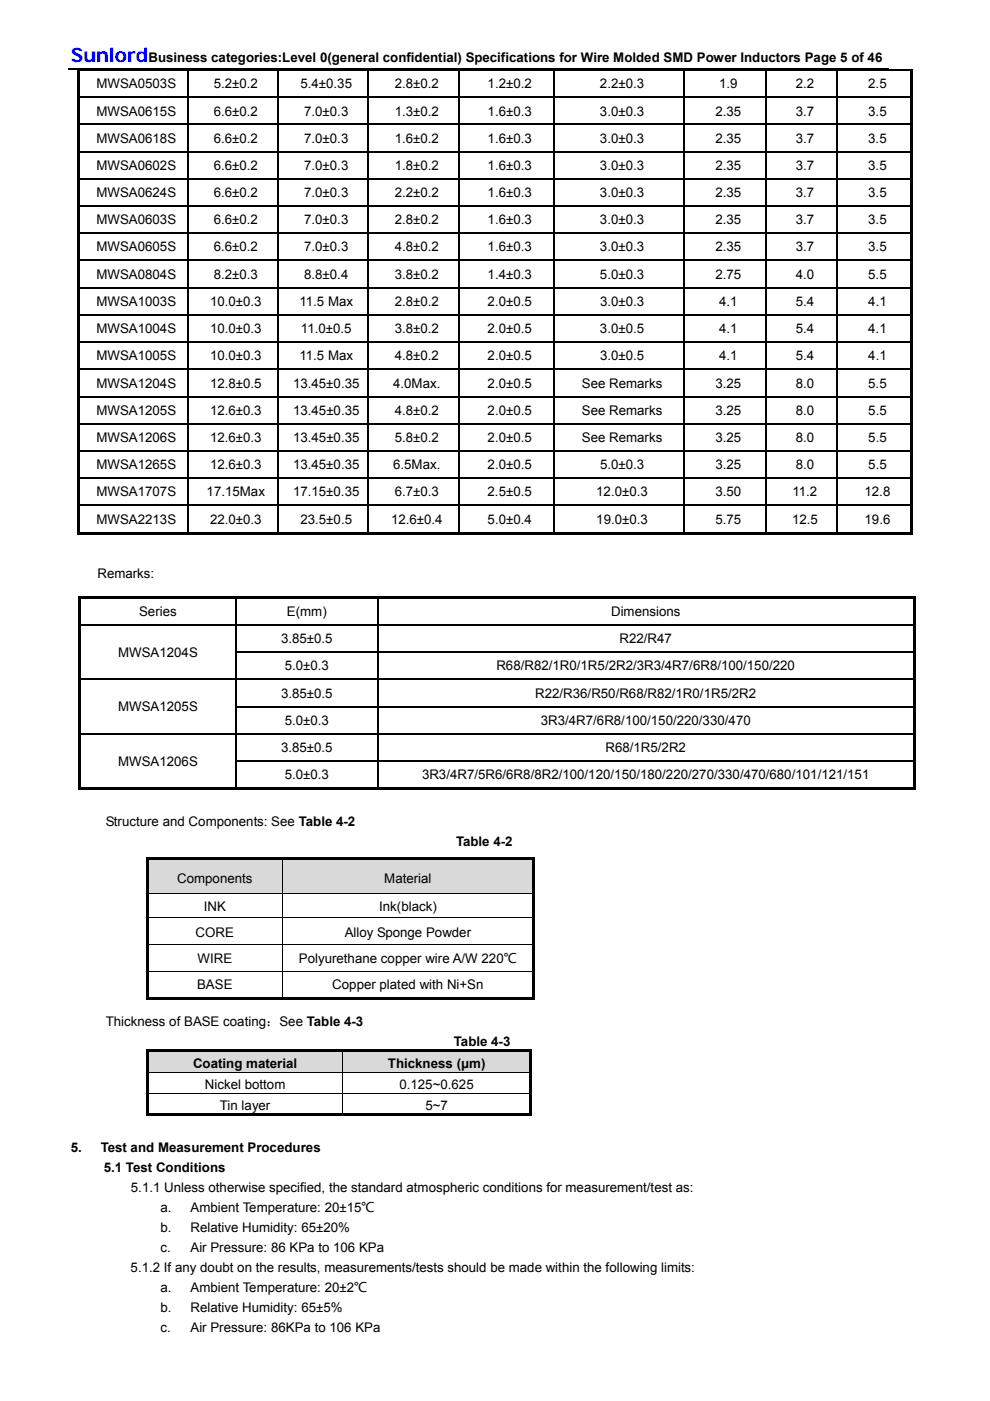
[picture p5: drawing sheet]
<svg xmlns="http://www.w3.org/2000/svg" width="210mm" height="297mm" viewBox="0 0 210 297" stroke-linecap="round" stroke-linejoin="round" font-family="sans-serif">
<defs><g id="words">
<text font-size="4.2" fill="#00f" x="15" y="13.3">Sunlord</text>
<g font-size="2.8">
<text x="31.5" y="13.3">Business categories:Level 0(general confidential) Specifications for Wire Molded SMD Power Inductors Page 5 of 46</text>
<text x="20.5" y="18.7">MWSA0503S</text>
<text x="45.3" y="18.7">5.2±0.2</text>
<text x="63.7" y="18.7">5.4±0.35</text>
<text x="83.7" y="18.7">2.8±0.2</text>
<text x="103.4" y="18.7">1.2±0.2</text>
<text x="127.3" y="18.7">2.2±0.3</text>
<text x="152.5" y="18.7">1.9</text>
<text x="168.8" y="18.7">2.2</text>
<text x="184.2" y="18.7">2.5</text>
<text x="20.5" y="24.5">MWSA0615S</text>
<text x="45.3" y="24.5">6.6±0.2</text>
<text x="64.5" y="24.5">7.0±0.3</text>
<text x="83.7" y="24.5">1.3±0.2</text>
<text x="103.4" y="24.5">1.6±0.3</text>
<text x="127.3" y="24.5">3.0±0.3</text>
<text x="151.7" y="24.5">2.35</text>
<text x="168.8" y="24.5">3.7</text>
<text x="184.2" y="24.5">3.5</text>
<text x="20.5" y="30.2">MWSA0618S</text>
<text x="45.3" y="30.2">6.6±0.2</text>
<text x="64.5" y="30.2">7.0±0.3</text>
<text x="83.7" y="30.2">1.6±0.2</text>
<text x="103.4" y="30.2">1.6±0.3</text>
<text x="127.3" y="30.2">3.0±0.3</text>
<text x="151.7" y="30.2">2.35</text>
<text x="168.8" y="30.2">3.7</text>
<text x="184.2" y="30.2">3.5</text>
<text x="20.5" y="36">MWSA0602S</text>
<text x="20.5" y="41.8">MWSA0624S</text>
<text x="45.3" y="36">6.6±0.2</text>
<text x="45.3" y="41.8">6.6±0.2</text>
<text x="64.5" y="36">7.0±0.3</text>
<text x="64.5" y="41.8">7.0±0.3</text>
<text x="83.7" y="36">1.8±0.2</text>
<text x="83.7" y="41.8">2.2±0.2</text>
<text x="103.4" y="36">1.6±0.3</text>
<text x="103.4" y="41.8">1.6±0.3</text>
<text x="127.3" y="36">3.0±0.3</text>
<text x="127.3" y="41.8">3.0±0.3</text>
<text x="151.7" y="36">2.35</text>
<text x="151.7" y="41.8">2.35</text>
<text x="168.8" y="36">3.7</text>
<text x="168.8" y="41.8">3.7</text>
<text x="184.2" y="36">3.5</text>
<text x="184.2" y="41.8">3.5</text>
<text x="20.5" y="47.6">MWSA0603S</text>
<text x="45.3" y="47.6">6.6±0.2</text>
<text x="64.5" y="47.6">7.0±0.3</text>
<text x="83.7" y="47.6">2.8±0.2</text>
<text x="103.4" y="47.6">1.6±0.3</text>
<text x="127.3" y="47.6">3.0±0.3</text>
<text x="151.7" y="47.6">2.35</text>
<text x="168.8" y="47.6">3.7</text>
<text x="184.2" y="47.6">3.5</text>
<text x="20.5" y="53.3">MWSA0605S</text>
<text x="45.3" y="53.3">6.6±0.2</text>
<text x="64.5" y="53.3">7.0±0.3</text>
<text x="83.7" y="53.3">4.8±0.2</text>
<text x="103.4" y="53.3">1.6±0.3</text>
<text x="127.3" y="53.3">3.0±0.3</text>
<text x="151.7" y="53.3">2.35</text>
<text x="168.8" y="53.3">3.7</text>
<text x="184.2" y="53.3">3.5</text>
<text x="20.5" y="59.1">MWSA0804S</text>
<text x="45.3" y="59.1">8.2±0.3</text>
<text x="64.5" y="59.1">8.8±0.4</text>
<text x="83.7" y="59.1">3.8±0.2</text>
<text x="103.4" y="59.1">1.4±0.3</text>
<text x="127.3" y="59.1">5.0±0.3</text>
<text x="151.7" y="59.1">2.75</text>
<text x="168.8" y="59.1">4.0</text>
<text x="184.2" y="59.1">5.5</text>
<text x="20.5" y="64.9">MWSA1003S</text>
<text x="44.6" y="64.9">10.0±0.3</text>
<text x="63.5" y="64.9">11.5 Max</text>
<text x="83.7" y="64.9">2.8±0.2</text>
<text x="103.4" y="64.9">2.0±0.5</text>
<text x="127.3" y="64.9">3.0±0.3</text>
<text x="152.5" y="64.9">4.1</text>
<text x="168.8" y="64.9">5.4</text>
<text x="184.2" y="64.9">4.1</text>
<text x="20.5" y="70.6">MWSA1004S</text>
<text x="44.6" y="70.6">10.0±0.3</text>
<text x="63.8" y="70.6">11.0±0.5</text>
<text x="83.7" y="70.6">3.8±0.2</text>
<text x="103.4" y="70.6">2.0±0.5</text>
<text x="127.3" y="70.6">3.0±0.5</text>
<text x="152.5" y="70.6">4.1</text>
<text x="168.8" y="70.6">5.4</text>
<text x="184.2" y="70.6">4.1</text>
<text x="20.5" y="76.4">MWSA1005S</text>
<text x="44.6" y="76.4">10.0±0.3</text>
<text x="63.5" y="76.4">11.5 Max</text>
<text x="83.7" y="76.4">4.8±0.2</text>
<text x="103.4" y="76.4">2.0±0.5</text>
<text x="127.3" y="76.4">3.0±0.5</text>
<text x="152.5" y="76.4">4.1</text>
<text x="168.8" y="76.4">5.4</text>
<text x="184.2" y="76.4">4.1</text>
<text x="20.5" y="82.2">MWSA1204S</text>
<text x="44.6" y="82.2">12.8±0.5</text>
<text x="62.2" y="82.2">13.45±0.35</text>
<text x="83.4" y="82.2">4.0Max.</text>
<text x="103.4" y="82.2">2.0±0.5</text>
<text x="123.4" y="82.2">See Remarks</text>
<text x="151.7" y="82.2">3.25</text>
<text x="168.8" y="82.2">8.0</text>
<text x="184.2" y="82.2">5.5</text>
<text x="20.5" y="87.9">MWSA1205S</text>
<text x="44.6" y="87.9">12.6±0.3</text>
<text x="62.2" y="87.9">13.45±0.35</text>
<text x="83.7" y="87.9">4.8±0.2</text>
<text x="103.4" y="87.9">2.0±0.5</text>
<text x="123.4" y="87.9">See Remarks</text>
<text x="151.7" y="87.9">3.25</text>
<text x="168.8" y="87.9">8.0</text>
<text x="184.2" y="87.9">5.5</text>
<text x="20.5" y="93.7">MWSA1206S</text>
<text x="44.6" y="93.7">12.6±0.3</text>
<text x="62.2" y="93.7">13.45±0.35</text>
<text x="83.7" y="93.7">5.8±0.2</text>
<text x="103.4" y="93.7">2.0±0.5</text>
<text x="123.4" y="93.7">See Remarks</text>
<text x="151.7" y="93.7">3.25</text>
<text x="168.8" y="93.7">8.0</text>
<text x="184.2" y="93.7">5.5</text>
<text x="20.5" y="99.5">MWSA1265S</text>
<text x="44.6" y="99.5">12.6±0.3</text>
<text x="62.2" y="99.5">13.45±0.35</text>
<text x="83.4" y="99.5">6.5Max.</text>
<text x="103.4" y="99.5">2.0±0.5</text>
<text x="127.3" y="99.5">5.0±0.3</text>
<text x="151.7" y="99.5">3.25</text>
<text x="168.8" y="99.5">8.0</text>
<text x="184.2" y="99.5">5.5</text>
<text x="20.5" y="105.2">MWSA1707S</text>
<text x="43.8" y="105.2">17.15Max</text>
<text x="62.2" y="105.2">17.15±0.35</text>
<text x="83.7" y="105.2">6.7±0.3</text>
<text x="103.4" y="105.2">2.5±0.5</text>
<text x="126.5" y="105.2">12.0±0.3</text>
<text x="151.7" y="105.2">3.50</text>
<text x="168.1" y="105.2">11.2</text>
<text x="183.4" y="105.2">12.8</text>
<text x="20.5" y="111">MWSA2213S</text>
<text x="44.6" y="111">22.0±0.3</text>
<text x="63.7" y="111">23.5±0.5</text>
<text x="82.9" y="111">12.6±0.4</text>
<text x="103.4" y="111">5.0±0.4</text>
<text x="126.5" y="111">19.0±0.3</text>
<text x="151.7" y="111">5.75</text>
<text x="168" y="111">12.5</text>
<text x="183.4" y="111">19.6</text>
<text x="20.7" y="122.5">Remarks:</text>
<text x="29.5" y="130.6">Series</text>
<text x="60.9" y="130.6">E(mm)</text>
<text x="129.6" y="130.6">Dimensions</text>
<text x="59.6" y="136.4">3.85±0.5</text>
<text x="131.4" y="136.4">R22/R47</text>
<text x="25" y="139.2">MWSA1204S</text>
<text x="60.4" y="142.1">5.0±0.3</text>
<text x="105.3" y="142.1">R68/R82/1R0/1R5/2R2/3R3/4R7/6R8/100/150/220</text>
<text x="59.6" y="147.9">3.85±0.5</text>
<text x="113.5" y="147.9">R22/R36/R50/R68/R82/1R0/1R5/2R2</text>
<text x="25" y="150.8">MWSA1205S</text>
<text x="60.4" y="153.6">5.0±0.3</text>
<text x="114.7" y="153.6">3R3/4R7/6R8/100/150/220/330/470</text>
<text x="59.6" y="159.4">3.85±0.5</text>
<text x="128.4" y="159.4">R68/1R5/2R2</text>
<text x="25" y="162.3">MWSA1206S</text>
<text x="60.4" y="165.2">5.0±0.3</text>
<text x="89.5" y="165.2">3R3/4R7/5R6/6R8/8R2/100/120/150/180/220/270/330/470/680/101/121/151</text>
<text x="22.4" y="175.1">Structure and Components: See Table 4-2</text>
<text x="96.7" y="179.4">Table 4-2</text>
<text x="37.6" y="187.1">Components</text>
<text x="81.5" y="187.1">Material</text>
<text x="43.2" y="193.2">INK</text>
<text x="80.4" y="193.2">Ink(black)</text>
<text x="41.5" y="198.6">CORE</text>
<text x="73.1" y="198.6">Alloy Sponge Powder</text>
<text x="41.8" y="209.7">BASE</text>
<text x="41.9" y="204.1">WIRE</text>
<text x="63.4" y="204.2">Polyurethane copper wire A/W 220℃</text>
<text x="70.5" y="209.7">Copper plated with Ni+Sn</text>
<text x="22.4" y="217.4">Thickness of BASE coating：See Table 4-3</text>
<text x="96.3" y="221.8">Table 4-3</text>
<text x="40.9" y="226.4">Coating material</text>
<text x="82.3" y="226.4">Thickness (μm)</text>
<text x="43.5" y="230.8">Nickel bottom</text>
<text x="84.7" y="230.8">0.125~0.625</text>
<text x="46.7" y="235.3">Tin layer</text>
<text x="90.2" y="235.3">5~7</text>
<text x="15" y="244.3">5.</text>
<text x="21.4" y="244.3">Test and Measurement Procedures</text>
<text x="22" y="248.5">5.1 Test Conditions</text>
<text x="27.8" y="252.7">5.1.1 Unless otherwise specified, the standard atmospheric conditions for measurement/test as:</text>
<text x="34.1" y="257">a.</text>
<text x="40.4" y="257">Ambient Temperature: 20±15℃</text>
<text x="34.1" y="261.2">b.</text>
<text x="40.4" y="261.2">Relative Humidity: 65±20%</text>
<text x="27.7" y="269.7">5.1.2 If any doubt on the results, measurements/tests should be made within the following limits:</text>
<text x="34.1" y="265.4">c.</text>
<text x="40.4" y="265.4">Air Pressure: 86 KPa to 106 KPa</text>
<text x="34.1" y="273.9">a.</text>
<text x="40.4" y="273.9">Ambient Temperature: 20±2℃</text>
<text x="34.1" y="278.1">b.</text>
<text x="40.4" y="278.1">Relative Humidity: 65±5%</text>
<text x="34.1" y="282.4">c.</text>
<text x="40.4" y="282.4">Air Pressure: 86KPa to 106 KPa</text>
</g>
</g></defs>
<g fill="none" stroke="#000" stroke-width=".25">
<path d="M14.5 14.6h174M17 14.9h22.6M39.8 15v5.5M39.9 14.9h18.9M58.9 15v5.5M59.1 14.9h18.9M78.1 15v5.5M78.3 14.9h18.9M97.3 15v5.5M97.5 14.9h19.9M117.5 15v5.5M117.6 14.9h27.3"/>
<path d="M145 15v5.5M145.2 14.9h17.2M162.5 15v5.5M162.7 14.9h14.7M177.5 15v5.5M177.7 14.9h15.3M17 20.6h22.6M17 26.4h22.6M17 32.2h22.6M17 37.9h22.6M39.8 20.8v5.5M39.8 26.5v5.5"/>
<path d="M39.8 32.3v5.5M39.8 38.1v5.5M39.9 20.6h18.9M39.9 26.4h18.9M39.9 32.2h18.9M39.9 37.9h18.9M58.9 20.8v5.5M58.9 26.5v5.5M58.9 32.3v5.5M58.9 38.1v5.5M59.1 20.6h18.9M59.1 26.4h18.9"/>
<path d="M59.1 32.2h18.9M59.1 37.9h18.9M78.1 20.8v5.5M78.1 26.5v5.5M78.1 32.3v5.5M78.1 38.1v5.5M78.3 20.6h18.9M78.3 26.4h18.9M78.3 32.2h18.9M78.3 37.9h18.9M97.3 20.8v5.5M97.3 26.5v5.5"/>
<path d="M97.3 32.3v5.5M97.3 38.1v5.5M97.5 20.6h19.9M97.5 26.4h19.9M97.5 32.2h19.9M97.5 37.9h19.9M117.5 20.8v5.5M117.5 26.5v5.5M117.5 32.3v5.5M117.5 38.1v5.5M117.6 20.6h27.3M117.6 26.4h27.3"/>
<path d="M117.6 32.2h27.3M117.6 37.9h27.3M145 20.8v5.5M145 26.5v5.5M145 32.3v5.5M145 38.1v5.5M145.2 20.6h17.2M145.2 26.4h17.2M145.2 32.2h17.2M145.2 37.9h17.2M162.5 20.8v5.5M162.5 26.5v5.5"/>
<path d="M162.5 32.3v5.5M162.5 38.1v5.5M162.7 20.6h14.7M162.7 26.4h14.7M162.7 32.2h14.7M162.7 37.9h14.7M177.5 20.8v5.5M177.5 26.5v5.5M177.5 32.3v5.5M177.5 38.1v5.5M177.7 20.6h15.3M177.7 26.4h15.3"/>
<path d="M177.7 32.2h15.3M177.7 37.9h15.3M17 43.7h22.6M17 49.5h22.6M17 55.2h22.6M39.8 43.8v5.5M39.8 49.6v5.5M39.8 55.4v5.5M39.9 43.7h18.9M39.9 49.5h18.9M39.9 55.2h18.9M58.9 43.8v5.5"/>
<path d="M58.9 49.6v5.5M58.9 55.4v5.5M59.1 43.7h18.9M59.1 49.5h18.9M59.1 55.2h18.9M78.1 43.8v5.5M78.1 49.6v5.5M78.1 55.4v5.5M78.3 43.7h18.9M78.3 49.5h18.9M78.3 55.2h18.9M97.3 43.8v5.5"/>
<path d="M97.3 49.6v5.5M97.3 55.4v5.5M97.5 43.7h19.9M97.5 49.5h19.9M97.5 55.2h19.9M117.5 43.8v5.5M117.5 49.6v5.5M117.5 55.4v5.5M117.6 43.7h27.3M117.6 49.5h27.3M117.6 55.2h27.3M145 43.8v5.5"/>
<path d="M145 49.6v5.5M145 55.4v5.5M145.2 43.7h17.2M145.2 49.5h17.2M145.2 55.2h17.2M162.5 43.8v5.5M162.5 49.6v5.5M162.5 55.4v5.5M162.7 43.7h14.7M162.7 49.5h14.7M162.7 55.2h14.7M177.5 43.8v5.5"/>
<path d="M177.5 49.6v5.5M177.5 55.4v5.5M177.7 43.7h15.3M177.7 49.5h15.3M177.7 55.2h15.3M17 61h22.6M17 66.8h22.6M17 72.5h22.6M17 78.3h22.6M39.8 61.2v5.4M39.8 66.9v5.5M39.8 72.7v5.5"/>
<path d="M39.8 78.4v5.5M39.9 61h18.9M39.9 66.8h18.9M39.9 72.5h18.9M39.9 78.3h18.9M58.9 61.2v5.4M58.9 66.9v5.5M58.9 72.7v5.5M58.9 78.4v5.5M59.1 61h18.9M59.1 66.8h18.9M59.1 72.5h18.9"/>
<path d="M59.1 78.3h18.9M78.1 61.2v5.4M78.1 66.9v5.5M78.1 72.7v5.5M78.1 78.4v5.5M78.3 61h18.9M78.3 66.8h18.9M78.3 72.5h18.9M78.3 78.3h18.9M97.3 61.2v5.4M97.3 66.9v5.5M97.3 72.7v5.5"/>
<path d="M97.3 78.4v5.5M97.5 61h19.9M97.5 66.8h19.9M97.5 72.5h19.9M97.5 78.3h19.9M117.5 61.2v5.4M117.5 66.9v5.5M117.5 72.7v5.5M117.5 78.4v5.5M117.6 61h27.3M117.6 66.8h27.3M117.6 72.5h27.3"/>
<path d="M117.6 78.3h27.3M145 61.2v5.4M145 66.9v5.5M145 72.7v5.5M145 78.4v5.5M145.2 61h17.2M145.2 66.8h17.2M145.2 72.5h17.2M145.2 78.3h17.2M162.5 61.2v5.4M162.5 66.9v5.5M162.5 72.7v5.5"/>
<path d="M162.5 78.4v5.5M162.7 61h14.7M162.7 66.8h14.7M162.7 72.5h14.7M162.7 78.3h14.7M177.5 61.2v5.4M177.5 66.9v5.5M177.5 72.7v5.5M177.5 78.4v5.5M177.7 61h15.3M177.7 66.8h15.3M177.7 72.5h15.3"/>
<path d="M177.7 78.3h15.3M17 84.1h22.6M17 89.8h22.6M17 95.6h22.6M39.8 84.2v5.5M39.8 90v5.5M39.8 95.8v5.4M39.9 84.1h18.9M39.9 89.8h18.9M39.9 95.6h18.9M58.9 84.2v5.5M58.9 90v5.5"/>
<path d="M58.9 95.8v5.4M59.1 84.1h18.9M59.1 89.8h18.9M59.1 95.6h18.9M78.1 84.2v5.5M78.1 90v5.5M78.1 95.8v5.4M78.3 84.1h18.9M78.3 89.8h18.9M78.3 95.6h18.9M97.3 84.2v5.5M97.3 90v5.5"/>
<path d="M97.3 95.8v5.4M97.5 84.1h19.9M97.5 89.8h19.9M97.5 95.6h19.9M117.5 84.2v5.5M117.5 90v5.5M117.5 95.8v5.4M117.6 84.1h27.3M117.6 89.8h27.3M117.6 95.6h27.3M145 84.2v5.5M145 90v5.5"/>
<path d="M145 95.8v5.4M145.2 84.1h17.2M145.2 89.8h17.2M145.2 95.6h17.2M162.5 84.2v5.5M162.5 90v5.5M162.5 95.8v5.4M162.7 84.1h14.7M162.7 89.8h14.7M162.7 95.6h14.7M177.5 84.2v5.5M177.5 90v5.5"/>
<path d="M177.5 95.8v5.4M177.7 84.1h15.3M177.7 89.8h15.3M177.7 95.6h15.3M17 101.4h22.6M17 107.1h22.6M39.8 101.5v5.5M39.8 107.3v5.5M39.9 101.4h18.9M39.9 107.1h18.9M58.9 101.5v5.5M58.9 107.3v5.5"/>
<path d="M59.1 101.4h18.9M59.1 107.1h18.9M78.1 101.5v5.5M78.1 107.3v5.5M78.3 101.4h18.9M78.3 107.1h18.9M97.3 101.5v5.5M97.3 107.3v5.5M97.5 101.4h19.9M97.5 107.1h19.9M117.5 101.5v5.5M117.5 107.3v5.5"/>
<path d="M117.6 101.4h27.3M117.6 107.1h27.3M145 101.5v5.5M145 107.3v5.5M145.2 101.4h17.2M145.2 107.1h17.2M162.5 101.5v5.5M162.5 107.3v5.5M162.7 101.4h14.7M162.7 107.1h14.7M177.5 101.5v5.5M177.5 107.3v5.5"/>
<path d="M177.7 101.4h15.3M177.7 107.1h15.3"/>
</g>
<g fill="#000">
<path d="M16.4 14.7h.6v.3h-.6zM39.6 14.7h.3v.3h-.3zM58.8 14.7h.3v.3h-.3zM78 14.7h.3v.3h-.3zM97.2 14.7h.3v.3h-.3zM117.4 14.7h.2v.3h-.2zM144.9 14.7h.3v.3h-.3zM162.4 14.7h.3v.3h-.3zM177.4 14.7h.3v.3h-.3zM193 14.7h.5v.3h-.5zM16.4 15h.6v5.5h-.6zM16.4 20.5h.6v.3h-.6z"/>
<path d="M16.4 20.8h.6v5.5h-.6zM16.4 26.3h.6v.2h-.6zM16.4 26.5h.6v5.5h-.6zM16.4 32h.6v.3h-.6zM16.4 32.3h.6v5.5h-.6zM16.4 37.8h.6v.3h-.6zM39.6 20.5h.3v.3h-.3zM39.6 26.3h.3v.2h-.3zM39.6 32h.3v.3h-.3zM39.6 37.8h.3v.3h-.3zM58.8 20.5h.3v.3h-.3zM58.8 26.3h.3v.2h-.3z"/>
<path d="M58.8 32h.3v.3h-.3zM58.8 37.8h.3v.3h-.3zM78 20.5h.3v.3h-.3zM78 26.3h.3v.2h-.3zM78 32h.3v.3h-.3zM78 37.8h.3v.3h-.3zM97.2 20.5h.3v.3h-.3zM97.2 26.3h.3v.2h-.3zM97.2 32h.3v.3h-.3zM97.2 37.8h.3v.3h-.3zM117.4 20.5h.2v.3h-.2zM117.4 26.3h.2v.2h-.2z"/>
<path d="M117.4 32h.2v.3h-.2zM117.4 37.8h.2v.3h-.2zM144.9 20.5h.3v.3h-.3zM144.9 26.3h.3v.2h-.3zM144.9 32h.3v.3h-.3zM144.9 37.8h.3v.3h-.3zM162.4 20.5h.3v.3h-.3zM162.4 26.3h.3v.2h-.3zM162.4 32h.3v.3h-.3zM162.4 37.8h.3v.3h-.3zM177.4 20.5h.3v.3h-.3zM177.4 26.3h.3v.2h-.3z"/>
<path d="M177.4 32h.3v.3h-.3zM177.4 37.8h.3v.3h-.3zM193 15h.5v5.5h-.5zM193 20.5h.5v.3h-.5zM193 20.8h.5v5.5h-.5zM193 26.3h.5v.2h-.5zM193 26.5h.5v5.5h-.5zM193 32h.5v.3h-.5zM193 32.3h.5v5.5h-.5zM193 37.8h.5v.3h-.5zM16.4 38.1h.6v5.5h-.6zM16.4 43.6h.6v.2h-.6z"/>
<path d="M16.4 43.8h.6v5.5h-.6zM16.4 49.3h.6v.3h-.6zM16.4 49.6h.6v5.5h-.6zM16.4 55.1h.6v.3h-.6zM39.6 43.6h.3v.2h-.3zM39.6 49.3h.3v.3h-.3zM39.6 55.1h.3v.3h-.3zM58.8 43.6h.3v.2h-.3zM58.8 49.3h.3v.3h-.3zM58.8 55.1h.3v.3h-.3zM78 43.6h.3v.2h-.3zM78 49.3h.3v.3h-.3z"/>
<path d="M78 55.1h.3v.3h-.3zM97.2 43.6h.3v.2h-.3zM97.2 49.3h.3v.3h-.3zM97.2 55.1h.3v.3h-.3zM117.4 43.6h.2v.2h-.2zM117.4 49.3h.2v.3h-.2zM117.4 55.1h.2v.3h-.2zM144.9 43.6h.3v.2h-.3zM144.9 49.3h.3v.3h-.3zM144.9 55.1h.3v.3h-.3zM162.4 43.6h.3v.2h-.3zM162.4 49.3h.3v.3h-.3z"/>
<path d="M162.4 55.1h.3v.3h-.3zM177.4 43.6h.3v.2h-.3zM177.4 49.3h.3v.3h-.3zM177.4 55.1h.3v.3h-.3zM193 38.1h.5v5.5h-.5zM193 43.6h.5v.2h-.5zM193 43.8h.5v5.5h-.5zM193 49.3h.5v.3h-.5zM193 49.6h.5v5.5h-.5zM193 55.1h.5v.3h-.5zM16.4 55.4h.6v5.5h-.6zM16.4 60.9h.6v.3h-.6z"/>
<path d="M16.4 61.2h.6v5.4h-.6zM16.4 66.6h.6v.3h-.6zM16.4 66.9h.6v5.5h-.6zM16.4 72.4h.6v.3h-.6zM16.4 72.7h.6v5.5h-.6zM16.4 78.2h.6v.2h-.6zM39.6 60.9h.3v.3h-.3zM39.6 66.6h.3v.3h-.3zM39.6 72.4h.3v.3h-.3zM39.6 78.2h.3v.2h-.3zM58.8 60.9h.3v.3h-.3zM58.8 66.6h.3v.3h-.3z"/>
<path d="M58.8 72.4h.3v.3h-.3zM58.8 78.2h.3v.2h-.3zM78 60.9h.3v.3h-.3zM78 66.6h.3v.3h-.3zM78 72.4h.3v.3h-.3zM78 78.2h.3v.2h-.3zM97.2 60.9h.3v.3h-.3zM97.2 66.6h.3v.3h-.3zM97.2 72.4h.3v.3h-.3zM97.2 78.2h.3v.2h-.3zM117.4 60.9h.2v.3h-.2zM117.4 66.6h.2v.3h-.2z"/>
<path d="M117.4 72.4h.2v.3h-.2zM117.4 78.2h.2v.2h-.2zM144.9 60.9h.3v.3h-.3zM144.9 66.6h.3v.3h-.3zM144.9 72.4h.3v.3h-.3zM144.9 78.2h.3v.2h-.3zM162.4 60.9h.3v.3h-.3zM162.4 66.6h.3v.3h-.3zM162.4 72.4h.3v.3h-.3zM162.4 78.2h.3v.2h-.3zM177.4 60.9h.3v.3h-.3zM177.4 66.6h.3v.3h-.3z"/>
<path d="M177.4 72.4h.3v.3h-.3zM177.4 78.2h.3v.2h-.3zM193 55.4h.5v5.5h-.5zM193 60.9h.5v.3h-.5zM193 61.2h.5v5.4h-.5zM193 66.6h.5v.3h-.5zM193 66.9h.5v5.5h-.5zM193 72.4h.5v.3h-.5zM193 72.7h.5v5.5h-.5zM193 78.2h.5v.2h-.5zM16.4 78.4h.6v5.5h-.6zM16.4 83.9h.6v.3h-.6z"/>
<path d="M16.4 84.2h.6v5.5h-.6zM16.4 89.7h.6v.3h-.6zM16.4 90h.6v5.5h-.6zM16.4 95.5h.6v.3h-.6zM39.6 83.9h.3v.3h-.3zM39.6 89.7h.3v.3h-.3zM39.6 95.5h.3v.3h-.3zM58.8 83.9h.3v.3h-.3zM58.8 89.7h.3v.3h-.3zM58.8 95.5h.3v.3h-.3zM78 83.9h.3v.3h-.3zM78 89.7h.3v.3h-.3z"/>
<path d="M78 95.5h.3v.3h-.3zM97.2 83.9h.3v.3h-.3zM97.2 89.7h.3v.3h-.3zM97.2 95.5h.3v.3h-.3zM117.4 83.9h.2v.3h-.2zM117.4 89.7h.2v.3h-.2zM117.4 95.5h.2v.3h-.2zM144.9 83.9h.3v.3h-.3zM144.9 89.7h.3v.3h-.3zM144.9 95.5h.3v.3h-.3zM162.4 83.9h.3v.3h-.3zM162.4 89.7h.3v.3h-.3z"/>
<path d="M162.4 95.5h.3v.3h-.3zM177.4 83.9h.3v.3h-.3zM177.4 89.7h.3v.3h-.3zM177.4 95.5h.3v.3h-.3zM193 78.4h.5v5.5h-.5zM193 83.9h.5v.3h-.5zM193 84.2h.5v5.5h-.5zM193 89.7h.5v.3h-.5zM193 90h.5v5.5h-.5zM193 95.5h.5v.3h-.5zM16.4 95.8h.6v5.4h-.6zM16.4 101.2h.6v.3h-.6z"/>
<path d="M16.4 101.5h.6v5.5h-.6zM16.4 107h.6v.3h-.6zM16.4 107.3h.6v6h-.6zM16.4 112.8h23.2v.5h-23.2zM39.6 101.2h.3v.3h-.3zM39.6 107h.3v.3h-.3zM39.6 112.8h19.2v.5h-19.2zM58.8 101.2h.3v.3h-.3zM58.8 107h.3v.3h-.3zM58.8 112.8h19.2v.5h-19.2zM78 101.2h.3v.3h-.3zM78 107h.3v.3h-.3z"/>
<path d="M78 112.8h19.2v.5h-19.2zM97.2 101.2h.3v.3h-.3zM97.2 107h.3v.3h-.3zM97.2 112.8h20.2v.5h-20.2zM117.4 101.2h.2v.3h-.2zM117.4 107h.2v.3h-.2zM117.4 112.8h27.5v.5h-27.5zM144.9 101.2h.3v.3h-.3zM144.9 107h.3v.3h-.3zM144.9 112.8h17.5v.5h-17.5zM162.4 101.2h.3v.3h-.3zM162.4 107h.3v.3h-.3z"/>
<path d="M162.4 112.8h15v.5h-15zM177.4 101.2h.3v.3h-.3zM177.4 107h.3v.3h-.3zM177.4 112.8h15.6v.5h-15.6zM193 95.8h.5v5.4h-.5zM193 101.2h.5v.3h-.5zM193 101.5h.5v5.5h-.5zM193 107h.5v.3h-.5zM193 107.3h.5v6h-.5zM193 112.8h.5v.5h-.5z"/>
</g>
<g fill="#d9d9d9">
<path d="M31.6 223.1h41v4.2h-41z"/>
<path d="M33.2 223.1h37.6v4.2h-37.6z"/>
<path d="M72.8 223.1h39.5v4.2h-39.5z"/>
<path d="M74.6 223.1h36v4.2h-36z"/>
</g>
<g fill="#000">
<path d="M16.7 126.3h.5v.6h-.5zM16.7 126.3h63.8v.6h-63.8zM16.7 126.9h.5v5.5h-.5zM16.7 132.4h.5v.2h-.5zM16.7 132.6h.5v5.5h-.5zM16.7 138.1h.5v.3h-.5zM50 132.4h.2v.2h-.2zM50 138.1h.2v.3h-.2zM80 132.4h.2v.2h-.2zM80 138.1h.2v.3h-.2zM80.5 126.3h113.1v.6h-113.1zM193.6 126.3h.5v.6h-.5z"/>
<path d="M193.6 126.9h.5v5.5h-.5zM193.6 132.4h.5v.2h-.5zM193.6 132.6h.5v5.5h-.5zM193.6 138.1h.5v.3h-.5zM16.7 138.4h.5v5.5h-.5zM16.7 143.9h.5v.3h-.5zM16.7 144.2h.5v5.5h-.5zM16.7 149.7h.5v.2h-.5zM16.7 149.9h.5v5.5h-.5zM16.7 155.4h.5v.3h-.5zM50 143.9h.2v.3h-.2zM50 149.7h.2v.2h-.2z"/>
<path d="M50 155.4h.2v.3h-.2zM80 143.9h.2v.3h-.2zM80 149.7h.2v.2h-.2zM80 155.4h.2v.3h-.2zM193.6 138.4h.5v5.5h-.5zM193.6 143.9h.5v.3h-.5zM193.6 144.2h.5v5.5h-.5zM193.6 149.7h.5v.2h-.5zM193.6 149.9h.5v5.5h-.5zM193.6 155.4h.5v.3h-.5zM16.7 155.7h.5v5.5h-.5zM16.7 161.2h.5v.3h-.5z"/>
<path d="M16.7 161.5h.5v6h-.5zM16.7 167h33.3v.5h-33.3zM50 161.2h.2v.3h-.2zM50 167h30v.5h-30zM80 161.2h.2v.3h-.2zM80 167h.5v.5h-.5zM80.5 167h113.1v.5h-113.1zM193.6 155.7h.5v5.5h-.5zM193.6 161.2h.5v.3h-.5zM193.6 161.5h.5v6h-.5zM193.6 167h.5v.5h-.5zM31 222.5h.6v.6h-.6z"/>
<path d="M31 222.5h81.8v.6h-81.8zM31 223.1h.6v4.2h-.6zM31 227.5h.6v4.2h-.6zM31 231.9h.6v4.7h-.6zM31 236.1h41.6v.5h-41.6zM72.6 236.1h39.7v.5h-39.7zM112.3 222.5h.5v.6h-.5zM112.3 223.1h.5v4.2h-.5zM112.3 227.5h.5v4.2h-.5zM112.3 231.9h.5v4.7h-.5zM112.3 236.1h.5v.5h-.5z"/>
</g>
<path d="M31 227.4h81.8M31 231.8h81.8M72.7 223.1v4.2M72.7 227.5v4.2M72.7 231.9v4.2" fill="none" stroke="#000" stroke-width=".21"/>
<g fill="none" stroke="#000" stroke-width=".25">
<path d="M17.2 132.5h32.8M50.1 126.9v5.5M50.1 132.6v5.5M50.1 138.4v5.5M50.2 132.5h29.8M50.2 138.3h29.8M80.1 126.9v5.5M80.1 132.6v5.5M80.1 138.4v5.5M80.2 132.5h113.4M80.2 138.3h113.4M17.2 144h32.8"/>
<path d="M17.2 155.6h32.8M50.1 144.2v5.5M50.1 149.9v5.5M50.1 155.7v5.5M50.2 144h29.8M50.2 149.8h29.8M50.2 155.6h29.8M80.1 144.2v5.5M80.1 149.9v5.5M80.1 155.7v5.5M80.2 144h113.4M80.2 149.8h113.4"/>
<path d="M80.2 155.6h113.4M50.1 161.5v5.5M50.2 161.3h29.8M80.1 161.5v5.5M80.2 161.3h113.4"/>
</g>
<g fill="#d9d9d9">
<path d="M31.5 182.4h28.3v6.9h-28.3z"/>
<path d="M33.2 183.7h24.8v4.3h-24.8z"/>
<path d="M59.9 182.4h53v6.9h-53z"/>
<path d="M61.8 183.7h49.5v4.3h-49.5z"/>
</g>
<g fill="#000">
<path d="M31 181.8h.5v.6h-.5zM31 181.8h82.5v.6h-82.5zM31 182.4h.5v6.9h-.5zM31 189.4h.5v5h-.5zM112.9 181.8h.6v.6h-.6zM112.9 182.4h.6v6.9h-.6zM112.9 189.4h.6v5h-.6zM31 194.5h.5v5.8h-.5zM31 200.4h.5v5.5h-.5zM31 206h.5v6h-.5zM31 211.5h28.8v.5h-28.8zM59.8 211.5h53.1v.5h-53.1z"/>
<path d="M112.9 194.5h.6v5.8h-.6zM112.9 200.4h.6v5.5h-.6zM112.9 206h.6v6h-.6zM112.9 211.5h.6v.5h-.6z"/>
</g>
<path d="M31 189.4h82.5M31 194.4h82.5M59.9 182.4v6.9M59.9 189.4v5M59.9 194.5v5.8M31 200.3h82.5M31 205.9h82.5M59.9 200.4v5.5M59.9 206v5.5" fill="none" stroke="#000" stroke-width=".21"/>
<use href="#words"/>
</svg>
